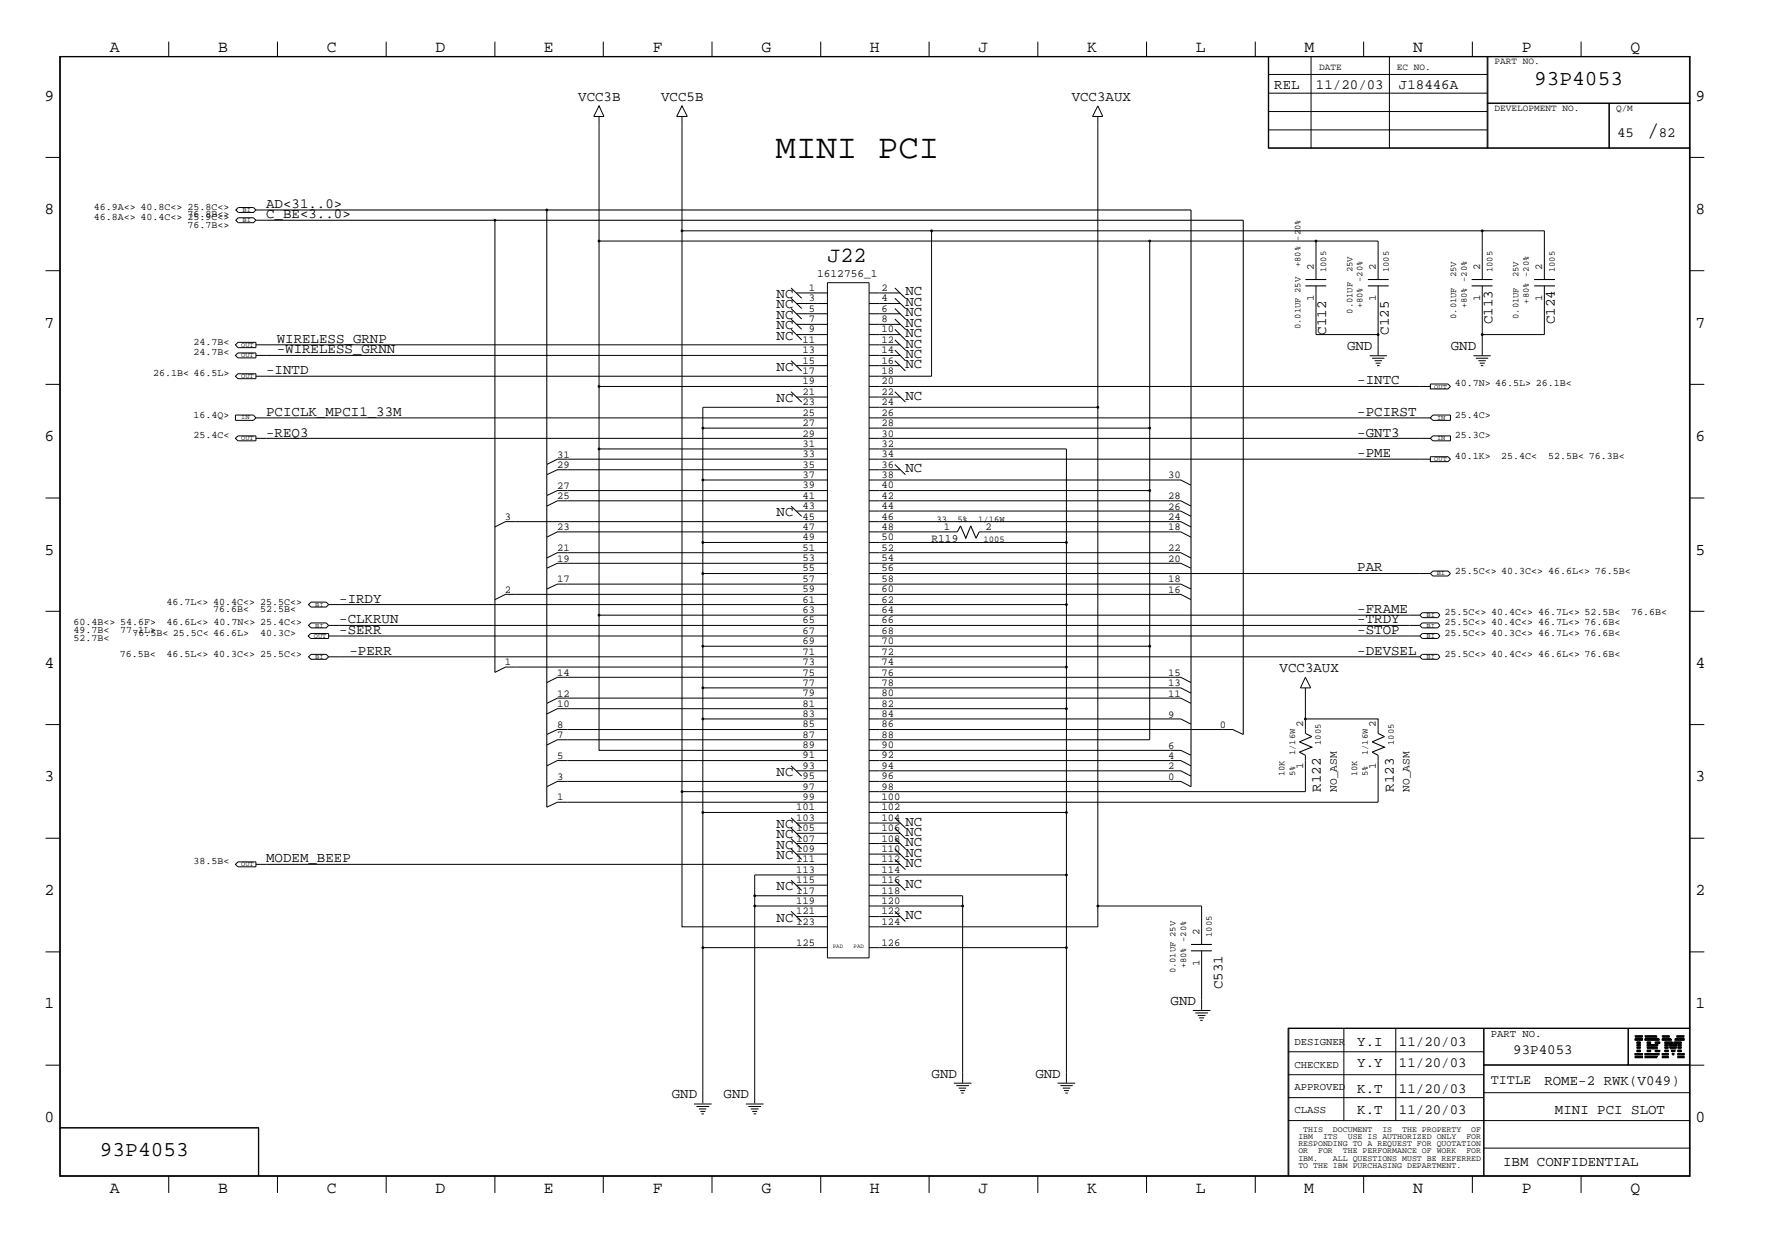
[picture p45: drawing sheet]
<svg xmlns="http://www.w3.org/2000/svg" width="423mm" height="300mm" viewBox="0 0 423 300" stroke-linecap="round" stroke-linejoin="round" font-family="sans-serif">
<defs><g id="words">
<text font-size="8.2" x="186" y="37.9">MINI PCI</text>
<g font-size="5.2">
<text x="395" y="32.9">/</text>
<text x="198.5" y="62.8">J22</text>
</g>
<g font-size="5.1">
<text x="368" y="20.5">93P4053</text>
<text x="24" y="277.2">93P4053</text>
</g>
<g font-size="4">
<text x="26.3" y="12.5">A</text>
<text x="52.3" y="12.5">B</text>
<text x="78.4" y="12.5">C</text>
<text x="104.5" y="12.5">D</text>
<text x="130.5" y="12.5">E</text>
<text x="156.5" y="12.5">F</text>
<text x="182.6" y="12.5">G</text>
<text x="208.6" y="12.5">H</text>
<text x="234.7" y="12.5">J</text>
<text x="260.8" y="12.5">K</text>
<text x="286.9" y="12.5">L</text>
<text x="312.8" y="12.5">M</text>
<text x="338.9" y="12.5">N</text>
<text x="365" y="12.5">P</text>
<text x="391.1" y="12.5">Q</text>
<text x="10.7" y="24.1">9</text>
<text x="406.7" y="24.1">9</text>
<text x="10.7" y="51.4">8</text>
<text x="406.7" y="51.4">8</text>
<text x="10.7" y="78.6">7</text>
<text x="406.7" y="78.6">7</text>
<text x="10.7" y="105.8">6</text>
<text x="406.7" y="105.8">6</text>
<text x="10.7" y="133.1">5</text>
<text x="406.7" y="133.1">5</text>
<text x="10.7" y="160.2">4</text>
<text x="406.7" y="160.2">4</text>
<text x="10.7" y="187.5">3</text>
<text x="406.7" y="187.5">3</text>
<text x="10.7" y="214.6">2</text>
<text x="406.7" y="214.6">2</text>
<text x="10.7" y="241.9">1</text>
<text x="406.7" y="241.9">1</text>
<text x="10.7" y="269.2">0</text>
<text x="406.7" y="269.2">0</text>
<text x="26.3" y="286.2">A</text>
<text x="52.3" y="286.2">B</text>
<text x="78.4" y="286.2">C</text>
<text x="104.5" y="286.2">D</text>
<text x="130.5" y="286.2">E</text>
<text x="156.5" y="286.2">F</text>
<text x="182.6" y="286.2">G</text>
<text x="208.6" y="286.2">H</text>
<text x="234.7" y="286.2">J</text>
<text x="260.8" y="286.2">K</text>
<text x="286.9" y="286.2">L</text>
<text x="312.8" y="286.2">M</text>
<text x="338.9" y="286.2">N</text>
<text x="365" y="286.2">P</text>
<text x="391.1" y="286.2">Q</text>
</g>
<g font-size="3.4">
<text x="305.6" y="21.4">REL</text>
<text x="315.6" y="21.4">11/20/03</text>
<text x="335.5" y="21.4">J18446A</text>
<text x="138.7" y="24.2">VCC3B</text>
<text x="158.6" y="24.2">VCC5B</text>
<text x="257" y="24.2">VCC3AUX</text>
<text x="387.9" y="32.9">45</text>
<text x="397.8" y="32.9">82</text>
<text x="63.8" y="49.9">AD&lt;31..0&gt;</text>
<text x="63.8" y="52.3">C_BE&lt;3..0&gt;</text>
<text x="186.3" y="71.5">NC</text>
<text x="217.2" y="70.9">NC</text>
<text x="186.3" y="74">NC</text>
<text x="186.3" y="76.5">NC</text>
<text x="217.2" y="73.4">NC</text>
<text x="217.2" y="75.9">NC</text>
<text x="358" y="77.8" transform="rotate(-90 358 77.8)">C113</text>
<text x="373" y="77.8" transform="rotate(-90 373 77.8)">C124</text>
<text x="66.4" y="82.3">WIRELESS_GRNP</text>
<text x="186.3" y="79">NC</text>
<text x="186.3" y="81.4">NC</text>
<text x="217.2" y="78.4">NC</text>
<text x="217.2" y="83.4">NC</text>
<text x="217.2" y="80.9">NC</text>
<text x="318.1" y="80.3" transform="rotate(-90 318.1 80.3)">C112</text>
<text x="323.1" y="84">GND</text>
<text x="333.1" y="80.3" transform="rotate(-90 333.1 80.3)">C125</text>
<text x="348" y="84">GND</text>
<text x="63.8" y="89.7">-INTD</text>
<text x="66.4" y="84.8">-WIRELESS_GRNN</text>
<text x="186.3" y="88.9">NC</text>
<text x="217.2" y="85.9">NC</text>
<text x="217.2" y="88.3">NC</text>
<text x="217.2" y="95.8">NC</text>
<text x="325.5" y="92.2">-INTC</text>
<text x="63.8" y="99.7">PCICLK_MPCI1_33M</text>
<text x="186.3" y="96.4">NC</text>
<text x="325.5" y="99.7">-PCIRST</text>
<text x="63.8" y="104.7">-REQ3</text>
<text x="325.5" y="104.7">-GNT3</text>
<text x="217.2" y="113.3">NC</text>
<text x="325.5" y="109.6">-PME</text>
<text x="186.3" y="123.9">NC</text>
<text x="325.5" y="137.1">PAR</text>
<text x="81.4" y="144.6">-IRDY</text>
<text x="81.4" y="149.5">-CLKRUN</text>
<text x="325.5" y="147.1">-FRAME</text>
<text x="325.5" y="149.5">-TRDY</text>
<text x="81.4" y="152.1">-SERR</text>
<text x="325.5" y="152.1">-STOP</text>
<text x="83.8" y="157.1">-PERR</text>
<text x="306.9" y="161.3">VCC3AUX</text>
<text x="325.5" y="157.1">-DEVSEL</text>
<text x="186.3" y="186.2">NC</text>
<text x="316.8" y="189.9" transform="rotate(-90 316.8 189.9)">R122</text>
<text x="334.3" y="189.9" transform="rotate(-90 334.3 189.9)">R123</text>
<text x="186.3" y="201.1">NC</text>
<text x="186.3" y="203.6">NC</text>
<text x="186.3" y="198.6">NC</text>
<text x="217.2" y="203">NC</text>
<text x="217.2" y="200.5">NC</text>
<text x="217.2" y="198">NC</text>
<text x="63.8" y="206.8">MODEM_BEEP</text>
<text x="186.3" y="206.1">NC</text>
<text x="217.2" y="205.5">NC</text>
<text x="217.2" y="207.9">NC</text>
<text x="186.3" y="213.5">NC</text>
<text x="217.2" y="212.9">NC</text>
<text x="186.3" y="221.1">NC</text>
<text x="217.2" y="220.5">NC</text>
<text x="293.2" y="237.3" transform="rotate(-90 293.2 237.3)">C531</text>
<text x="280.8" y="241">GND</text>
<text x="325.5" y="251">Y.I</text>
<text x="335.5" y="251">11/20/03</text>
<text x="325.5" y="255.9">Y.Y</text>
<text x="335.5" y="255.9">11/20/03</text>
<text x="363" y="252.7">93P4053</text>
<text x="161.1" y="263.5">GND</text>
<text x="173.6" y="263.5">GND</text>
<text x="223.4" y="258.5">GND</text>
<text x="248.3" y="258.5">GND</text>
<text x="325.5" y="262.2">K.T</text>
<text x="335.5" y="262.2">11/20/03</text>
<text x="370.4" y="260.2">ROME-2 RWK(V049)</text>
<text x="325.5" y="267.2">K.T</text>
<text x="335.5" y="267.2">11/20/03</text>
<text x="373" y="267.2">MINI PCI SLOT</text>
<text x="360.5" y="279.7">IBM CONFIDENTIAL</text>
</g>
<text font-size="3.2" x="357.5" y="260">TITLE</text>
<g font-size="2.7">
<text x="196" y="66.5">1612756_1</text>
<text x="223.4" y="130.1">R119</text>
<text x="320.6" y="189.9" transform="rotate(-90 320.6 189.9)">NO_ASM</text>
<text x="338.1" y="189.9" transform="rotate(-90 338.1 189.9)">NO_ASM</text>
</g>
<g font-size="2.5">
<text x="315.1" y="64.9" transform="rotate(-90 315.1 64.9)">2</text>
<text x="330" y="64.9" transform="rotate(-90 330 64.9)">2</text>
<text x="355" y="64.9" transform="rotate(-90 355 64.9)">2</text>
<text x="369.9" y="64.9" transform="rotate(-90 369.9 64.9)">2</text>
<text x="194" y="69.8">1</text>
<text x="211.4" y="69.8">2</text>
<text x="194" y="74.8">5</text>
<text x="194" y="72.3">3</text>
<text x="194" y="77.3">7</text>
<text x="211.4" y="72.3">4</text>
<text x="211.4" y="74.8">6</text>
<text x="211.4" y="77.3">8</text>
<text x="315.1" y="72.3" transform="rotate(-90 315.1 72.3)">1</text>
<text x="330" y="72.3" transform="rotate(-90 330 72.3)">1</text>
<text x="355" y="72.3" transform="rotate(-90 355 72.3)">1</text>
<text x="369.9" y="72.3" transform="rotate(-90 369.9 72.3)">1</text>
<text x="192.4" y="82.3">11</text>
<text x="194" y="79.8">9</text>
<text x="211.4" y="79.8">10</text>
<text x="211.4" y="82.3">12</text>
<text x="192.4" y="84.8">13</text>
<text x="192.4" y="87.2">15</text>
<text x="192.4" y="89.7">17</text>
<text x="211.4" y="84.8">14</text>
<text x="211.4" y="87.2">16</text>
<text x="211.4" y="89.7">18</text>
<text x="192.4" y="92.2">19</text>
<text x="192.4" y="94.7">21</text>
<text x="211.4" y="92.2">20</text>
<text x="211.4" y="94.7">22</text>
<text x="192.4" y="99.7">25</text>
<text x="192.4" y="97.2">23</text>
<text x="211.4" y="99.7">26</text>
<text x="211.4" y="97.2">24</text>
<text x="192.4" y="102.2">27</text>
<text x="192.4" y="107.2">31</text>
<text x="192.4" y="104.7">29</text>
<text x="211.4" y="102.2">28</text>
<text x="211.4" y="107.2">32</text>
<text x="211.4" y="104.7">30</text>
<text x="133.6" y="112.3">29</text>
<text x="133.6" y="109.8">31</text>
<text x="192.4" y="112.2">35</text>
<text x="192.4" y="109.6">33</text>
<text x="211.4" y="112.2">36</text>
<text x="211.4" y="109.6">34</text>
<text x="133.6" y="117.3">27</text>
<text x="133.6" y="119.7">25</text>
<text x="192.4" y="119.6">41</text>
<text x="192.4" y="117.2">39</text>
<text x="192.4" y="114.6">37</text>
<text x="211.4" y="119.6">42</text>
<text x="211.4" y="117.2">40</text>
<text x="211.4" y="114.6">38</text>
<text x="280.2" y="114.7">30</text>
<text x="280.2" y="119.7">28</text>
<text x="121.1" y="124.7">3</text>
<text x="192.4" y="124.6">45</text>
<text x="192.4" y="122.2">43</text>
<text x="211.4" y="124.6">46</text>
<text x="211.4" y="122.2">44</text>
<text x="280.2" y="124.7">24</text>
<text x="280.2" y="122.3">26</text>
<text x="133.6" y="127.3">23</text>
<text x="192.4" y="129.6">49</text>
<text x="192.4" y="127.1">47</text>
<text x="211.4" y="129.6">50</text>
<text x="211.4" y="127.1">48</text>
<text x="226.4" y="127.1">1</text>
<text x="236.4" y="127.1">2</text>
<text x="280.2" y="127.3">18</text>
<text x="133.6" y="134.7">19</text>
<text x="133.6" y="132.2">21</text>
<text x="192.4" y="137.1">55</text>
<text x="192.4" y="134.6">53</text>
<text x="192.4" y="132.1">51</text>
<text x="211.4" y="137.1">56</text>
<text x="211.4" y="134.6">54</text>
<text x="211.4" y="132.1">52</text>
<text x="280.2" y="132.2">22</text>
<text x="280.2" y="134.7">20</text>
<text x="121.1" y="142.2">2</text>
<text x="133.6" y="139.7">17</text>
<text x="192.4" y="142.1">59</text>
<text x="192.4" y="139.6">57</text>
<text x="211.4" y="142.1">60</text>
<text x="211.4" y="139.6">58</text>
<text x="280.2" y="139.7">18</text>
<text x="280.2" y="142.2">16</text>
<text x="192.4" y="149.5">65</text>
<text x="192.4" y="147.1">63</text>
<text x="192.4" y="144.6">61</text>
<text x="211.4" y="149.5">66</text>
<text x="211.4" y="147.1">64</text>
<text x="211.4" y="144.6">62</text>
<text x="192.4" y="154.5">69</text>
<text x="192.4" y="152.1">67</text>
<text x="211.4" y="154.5">70</text>
<text x="211.4" y="152.1">68</text>
<text x="121.1" y="159.6">1</text>
<text x="192.4" y="159.5">73</text>
<text x="192.4" y="157.1">71</text>
<text x="211.4" y="159.5">74</text>
<text x="211.4" y="157.1">72</text>
<text x="133.6" y="162.1">14</text>
<text x="133.6" y="167.1">12</text>
<text x="192.4" y="167">79</text>
<text x="192.4" y="164.5">77</text>
<text x="192.4" y="162.1">75</text>
<text x="211.4" y="167">80</text>
<text x="211.4" y="164.5">78</text>
<text x="211.4" y="162.1">76</text>
<text x="280.2" y="162.1">15</text>
<text x="280.2" y="164.6">13</text>
<text x="280.2" y="167.1">11</text>
<text x="133.6" y="169.6">10</text>
<text x="192.4" y="172">83</text>
<text x="192.4" y="169.5">81</text>
<text x="211.4" y="172">84</text>
<text x="211.4" y="169.5">82</text>
<text x="280.2" y="172.1">9</text>
<text x="133.6" y="174.6">8</text>
<text x="133.6" y="177">7</text>
<text x="192.4" y="179.5">89</text>
<text x="192.4" y="177">87</text>
<text x="192.4" y="174.5">85</text>
<text x="211.4" y="179.5">90</text>
<text x="211.4" y="177">88</text>
<text x="211.4" y="174.5">86</text>
<text x="280.2" y="179.6">6</text>
<text x="292.6" y="174.6">0</text>
<text x="312.6" y="174.5" transform="rotate(-90 312.6 174.5)">2</text>
<text x="330" y="174.5" transform="rotate(-90 330 174.5)">2</text>
<text x="133.6" y="182">5</text>
<text x="192.4" y="184.5">93</text>
<text x="192.4" y="181.9">91</text>
<text x="211.4" y="184.5">94</text>
<text x="211.4" y="181.9">92</text>
<text x="280.2" y="184.6">2</text>
<text x="280.2" y="182">4</text>
<text x="312.6" y="184.5" transform="rotate(-90 312.6 184.5)">1</text>
<text x="330" y="184.5" transform="rotate(-90 330 184.5)">1</text>
<text x="133.6" y="187">3</text>
<text x="192.4" y="191.9">99</text>
<text x="192.4" y="189.4">97</text>
<text x="192.4" y="186.9">95</text>
<text x="211.4" y="191.9">100</text>
<text x="211.4" y="189.4">98</text>
<text x="211.4" y="186.9">96</text>
<text x="280.2" y="187">0</text>
<text x="133.6" y="192">1</text>
<text x="190.9" y="196.9">103</text>
<text x="190.9" y="194.4">101</text>
<text x="211.4" y="196.9">104</text>
<text x="211.4" y="194.4">102</text>
<text x="190.9" y="201.9">107</text>
<text x="190.9" y="199.4">105</text>
<text x="211.4" y="201.9">108</text>
<text x="211.4" y="199.4">106</text>
<text x="190.9" y="209.4">113</text>
<text x="190.9" y="206.8">111</text>
<text x="190.9" y="204.4">109</text>
<text x="211.4" y="209.4">114</text>
<text x="211.4" y="206.8">112</text>
<text x="211.4" y="204.4">110</text>
<text x="190.9" y="214.4">117</text>
<text x="190.9" y="211.8">115</text>
<text x="211.4" y="214.4">118</text>
<text x="211.4" y="211.8">116</text>
<text x="190.9" y="221.8">123</text>
<text x="190.9" y="219.4">121</text>
<text x="190.9" y="216.8">119</text>
<text x="211.4" y="221.8">124</text>
<text x="211.4" y="219.4">122</text>
<text x="211.4" y="216.8">120</text>
<text x="190.9" y="226.8">125</text>
<text x="211.4" y="226.8">126</text>
<text x="287.7" y="224.4" transform="rotate(-90 287.7 224.4)">2</text>
<text x="287.7" y="231.8" transform="rotate(-90 287.7 231.8)">1</text>
<text x="310.5" y="250.6">DESIGNER</text>
<text x="357.5" y="248.8">PART NO.</text>
<text x="310.5" y="256.1">CHECKED</text>
<text x="310.5" y="261.5">APPROVED</text>
<text x="310.5" y="267">CLASS</text>
</g>
<g font-size="2.4">
<text x="22.5" y="50.4">46.9A&lt;&gt; 40.8C&lt;&gt; 25.8C&lt;&gt;</text>
<text x="22.5" y="52.8">46.8A&lt;&gt; 40.4C&lt;&gt; 25.9C&lt;&gt;</text>
<text x="45" y="52.2">76.8B&lt;&gt;</text>
<text x="45" y="54.6">76.7B&lt;&gt;</text>
<text x="46.4" y="82.7">24.7B&lt;</text>
<text x="46.4" y="85.3">24.7B&lt;</text>
<text x="36.7" y="90.3">26.1B&lt; 46.5L&gt;</text>
<text x="348.9" y="92.7">40.7N&gt; 46.5L&gt; 26.1B&lt;</text>
<text x="46.4" y="100.2">16.4Q&gt;</text>
<text x="348.9" y="100.2">25.4C&gt;</text>
<text x="46.4" y="105.2">25.4C&lt;</text>
<text x="348.9" y="105.2">25.3C&gt;</text>
<text x="348.9" y="110.2">40.1K&gt;</text>
<text x="360.1" y="110.2">25.4C&lt;</text>
<text x="371.3" y="110.2">52.5B&lt; 76.3B&lt;</text>
<text x="348.9" y="137.6">25.5C&lt;&gt; 40.3C&lt;&gt; 46.6L&lt;&gt; 76.5B&lt;</text>
<text x="40" y="145">46.7L&lt;&gt; 40.4C&lt;&gt; 25.5C&lt;&gt;</text>
<text x="51.1" y="146.9">76.6B&lt;</text>
<text x="62.4" y="146.9">52.5B&lt;</text>
<text x="346.5" y="147.6">25.5C&lt;&gt; 40.4C&lt;&gt; 46.7L&lt;&gt; 52.5B&lt;</text>
<text x="391.2" y="147.6">76.6B&lt;</text>
<text x="17.6" y="153.7">52.7B&lt;</text>
<text x="17.6" y="151.8">49.7B&lt;</text>
<text x="17.6" y="150">60.4B&lt;&gt; 54.6F&gt;</text>
<text x="28.8" y="151.8">77.1L&gt;</text>
<text x="31.8" y="152.6">76.5B&lt; 25.5C&lt; 46.6L&gt;</text>
<text x="40" y="150">46.6L&lt;&gt; 40.7N&lt;&gt; 25.4C&lt;&gt;</text>
<text x="62.4" y="152.6">40.3C&gt;</text>
<text x="346.5" y="150">25.5C&lt;&gt; 40.4C&lt;&gt; 46.7L&lt;&gt; 76.6B&lt;</text>
<text x="346.5" y="152.6">25.5C&lt;&gt; 40.3C&lt;&gt; 46.7L&lt;&gt; 76.6B&lt;</text>
<text x="28.7" y="157.6">76.5B&lt;</text>
<text x="40" y="157.6">46.5L&lt;&gt; 40.3C&lt;&gt; 25.5C&lt;&gt;</text>
<text x="346.5" y="157.6">25.5C&lt;&gt; 40.4C&lt;&gt; 46.6L&lt;&gt; 76.6B&lt;</text>
<text x="46.4" y="207.3">38.5B&lt;</text>
</g>
<g font-size="2.3">
<text x="316.4" y="16.7">DATE</text>
<text x="335" y="16.7">EC NO.</text>
<text x="358.5" y="15.2">PART NO.</text>
<text x="358.5" y="26.6">DEVELOPMENT NO.</text>
<text x="387.6" y="26.6">Q/M</text>
</g>
<g font-size="2.1">
<text x="311.9" y="64.1" transform="rotate(-90 311.9 64.1)">+80% -20%</text>
<text x="318.1" y="65.3" transform="rotate(-90 318.1 65.3)">1005</text>
<text x="324.4" y="65.3" transform="rotate(-90 324.4 65.3)">25V</text>
<text x="333.1" y="65.3" transform="rotate(-90 333.1 65.3)">1005</text>
<text x="358" y="65.3" transform="rotate(-90 358 65.3)">1005</text>
<text x="373" y="65.3" transform="rotate(-90 373 65.3)">1005</text>
<text x="349.2" y="66.5" transform="rotate(-90 349.2 66.5)">25V</text>
<text x="364.2" y="66.5" transform="rotate(-90 364.2 66.5)">25V</text>
<text x="324.4" y="75.3" transform="rotate(-90 324.4 75.3)">0.01UF</text>
<text x="326.8" y="74" transform="rotate(-90 326.8 74)">+80% -20%</text>
<text x="349.2" y="76.5" transform="rotate(-90 349.2 76.5)">0.01UF</text>
<text x="351.8" y="74" transform="rotate(-90 351.8 74)">+80% -20%</text>
<text x="364.2" y="76.5" transform="rotate(-90 364.2 76.5)">0.01UF</text>
<text x="366.7" y="72.8" transform="rotate(-90 366.7 72.8)">+80% -20%</text>
<text x="311.9" y="79" transform="rotate(-90 311.9 79)">0.01UF 25V</text>
<text x="224.6" y="125.1">33</text>
<text x="229.6" y="125.1">5%</text>
<text x="234.6" y="125.1">1/16W</text>
<text x="235.9" y="130.1">1005</text>
<text x="316.8" y="178.7" transform="rotate(-90 316.8 178.7)">1005</text>
<text x="334.3" y="178.7" transform="rotate(-90 334.3 178.7)">1005</text>
<text x="310.6" y="181.2" transform="rotate(-90 310.6 181.2)">1/16W</text>
<text x="328.1" y="181.2" transform="rotate(-90 328.1 181.2)">1/16W</text>
<text x="308.1" y="186.2" transform="rotate(-90 308.1 186.2)">10K</text>
<text x="310.6" y="186.2" transform="rotate(-90 310.6 186.2)">5%</text>
<text x="325.5" y="186.2" transform="rotate(-90 325.5 186.2)">10K</text>
<text x="328.1" y="186.2" transform="rotate(-90 328.1 186.2)">5%</text>
<text x="290.7" y="224.8" transform="rotate(-90 290.7 224.8)">1005</text>
<text x="281.9" y="233.5" transform="rotate(-90 281.9 233.5)">0.01UF 25V</text>
<text x="284.5" y="232.3" transform="rotate(-90 284.5 232.3)">+80% -20%</text>
</g>
<g font-size="2">
<text x="311.4" y="273.2">IBM</text>
<text x="311.4" y="275">RESPONDING TO A REQUEST FOR QUOTATION</text>
<text x="312.6" y="271.4">THIS</text>
<text x="317.3" y="273.2">ITS</text>
<text x="319.7" y="271.4">DOCUMENT</text>
<text x="323.3" y="273.2">USE IS AUTHORIZED ONLY</text>
<text x="331.6" y="271.4">IS</text>
<text x="336.3" y="271.4">THE PROPERTY</text>
<text x="351.7" y="273.2">FOR</text>
<text x="352.9" y="271.4">OF</text>
<text x="311.4" y="276.7">OR</text>
<text x="311.4" y="278.6">IBM.</text>
<text x="311.4" y="280.2">TO THE IBM PURCHASING DEPARTMENT.</text>
<text x="316.1" y="276.7">FOR</text>
<text x="319.7" y="278.6">ALL QUESTIONS MUST BE REFERRED</text>
<text x="322.1" y="276.7">THE PERFORMANCE OF WORK</text>
<text x="351.7" y="276.7">FOR</text>
</g>
<g font-size="1.7">
<text x="58.2" y="53.3">BI</text>
<text x="58.2" y="50.8">BI</text>
<text x="57.8" y="83.2">OUT</text>
<text x="57.8" y="85.7">OUT</text>
<text x="57.8" y="90.7">OUT</text>
<text x="344" y="93.2">OUT</text>
<text x="57.8" y="100.6">IN</text>
<text x="344.7" y="100.7">IN</text>
<text x="57.8" y="105.7">OUT</text>
<text x="344.7" y="105.7">IN</text>
<text x="344" y="110.7">OUT</text>
<text x="344.6" y="138">BI</text>
<text x="75.6" y="145.5">BI</text>
<text x="342.1" y="148">BI</text>
<text x="75.3" y="153">OUT</text>
<text x="75.6" y="150.5">BI</text>
<text x="342.1" y="153">BI</text>
<text x="342.1" y="150.5">BI</text>
<text x="75.6" y="158">BI</text>
<text x="342.1" y="158">BI</text>
<text x="57.8" y="207.9">OUT</text>
</g>
<g font-size="1.4">
<text x="199.7" y="227.3">PAD</text>
<text x="204.7" y="227.3">PAD</text>
</g>
</g></defs>
<g fill="none" stroke="#000" stroke-width=".24">
<path d="M14.3 13.5h391.1v268.7h-391.1zM14.5 13.6h390.7v268.4h-390.7zM40.5 10v3.5M66.5 10v3.5M92.6 10v3.5M118.7 10v3.5M144.7 10v3.5M170.8 10v3.5M196.9 10v3.5M222.8 10v3.5M248.9 10v3.5M275 10v3.5"/>
<path d="M301.1 10v3.5M304.2 13.5v22.1h101.2M304.2 17.9h52.5M304.3 13.5v22.1M314.5 13.5v22.1M327.1 10v3.5M333.2 13.5v22.1M353.1 10v3.5M356.7 13.5v22.1M356.9 13.5v22.1M379.2 10v3.5M10.9 37.8h3.4"/>
<path d="M143.7 25.4l1.2 2.5h-2.5zM143.7 27.9v29.9M163.6 25.4l1.2 2.5h-2.5zM163.6 27.9v162M263.3 27.9v194.4h-54.9M263.3 25.4l1.2 2.5h-2.5zM304.2 35.5h101.2M304.2 26.8h52.5M304.2 22.4h52.5M304.3 31.2h52.4M356.7 24.8h48.7M356.7 24.7h48.7"/>
<path d="M385.9 24.8v10.8M386 24.8v10.8M405.4 37.8h3.4M56.6 52.8l.6-.6h3.6l.6 .6-.6 .6h-3.6zM56.6 50.4l.6-.6h3.6l.6 .6-.6 .6h-3.6zM61.4 52.8h2.4M61.4 50.4h2.4M143.7 57.8v34.9h54.8M143.7 57.8h186.8v9.3M163.6 55.4h59.8M275.8 57.8v44.9M315.6 57.8v9.3"/>
<path d="M355.5 55.4h-132.1v34.9h-15M355.5 55.4v11.7M355.5 55.4h14.9v11.7M10.9 64.9h3.4M189.7 76.5l2.6 2.5M189.7 71.5l2.6 2.5M189.7 69.1l2.6 2.4M189.7 74l2.6 2.5M189.7 79l2.6 2.5M191 77.8h7.5M191 75.3h7.5M191 72.8h7.5"/>
<path d="M191 70.3h7.5M198.5 67.8h9.9v162h-9.9zM208.4 77.8h7.5M208.4 75.3h7.5M208.4 72.8h7.5M208.4 70.3h7.5M214.6 76.5l2.6 2.5M214.6 69.1l2.6 2.4M214.6 71.5l2.6 2.5M214.6 74l2.6 2.5M214.6 79l2.6 2.5M315.6 68.6v11.7h14.9"/>
<path d="M330.5 68.6v16.7M355.5 68.6v16.7M370.4 68.6v11.7h-14.9M405.4 64.9h3.4M10.9 92.2h3.4M56.5 90.3l.6-.6h4.3v1.1h-4.3zM56.5 99.6h4.3l.6 .6-.6 .6h-4.3zM57.1 84.7h4.3v1.2h-4.3l-.6-.6zM57.1 82.1h4.3v1.3h-4.3l-.6-.7zM61.4 90.3h137.1M61.4 85.3h137.1M61.4 82.7h137.1"/>
<path d="M143.7 92.7v15M189.7 86.5l2.6 2.5M189.7 94l2.6 2.4M191 95.3h7.5M191 87.7h7.5M191 80.3h7.5M198.5 97.7h-29.9v167M208.4 97.7h54.9M208.4 95.3h7.5M208.4 92.7h134.7M208.4 87.7h7.5M208.4 85.3h7.5"/>
<path d="M208.4 82.7h7.5M208.4 80.3h7.5M214.6 94l2.6 2.4M214.6 84l2.6 2.5M214.6 81.5l2.6 2.5M214.6 86.5l2.6 2.5M328.5 85.3h4.2M329.1 85.9h3M329.7 86.5h1.8M329.9 87.1h1.2M330.3 87.7h.6M343.1 92.1h4.2l.6 .6-.6 .6h-4.2z"/>
<path d="M343.7 99.6h4.2v1.2h-4.2l-.6-.6zM353.4 85.3h4.1M354 85.9h3M354.6 86.5h1.8M354.9 87.1h1.2M355.2 87.7h.6M405.4 92.2h3.4M10.9 119.5h3.4M57.1 104.6h4.3v1.1h-4.3l-.6-.5zM61.4 105.2h137.1M61.4 100.2h137.1M143.7 107.7v72.3h54.8"/>
<path d="M143.7 107.7h54.8M168.6 115.1h29.9M168.6 102.7h29.9M198.5 117.7h-64.8l-2.6 1.2M198.5 110.2h-64.8l-2.6 1.2M198.5 112.7h-64.8l-2.6 1.2M208.4 115.1h74.8l2.5 1.3M208.4 102.7h67.4v15M208.4 117.7h67.4M208.4 112.7h7.5M208.4 110.2h134.7M208.4 107.7h47.4v152.1"/>
<path d="M208.4 105.2h134.7M208.4 100.2h134.7M214.6 111.4l2.6 2.5M275.8 117.7v59.8h-67.4M343.1 109.6h4.2l.6 .6-.6 .5h-4.2zM343.7 104.6h4.2v1.1h-4.2l-.6-.5zM405.4 119.5h3.4M168.6 137.6h29.9M168.6 130.1h29.9M189.7 121.4l2.6 2.5M191 122.6h7.5M198.5 135.1h-64.8l-2.6 1.2"/>
<path d="M198.5 132.6h-64.8l-2.6 1.3M198.5 125.1h-77.3l-2.5 1.3M198.5 127.6h-64.8l-2.6 1.3M198.5 120.1h-64.8l-2.6 1.3M208.4 135.1h74.8l2.5 1.2M208.4 132.6h74.8l2.5 1.3M208.4 125.1h74.8l2.5 1.3M208.4 122.6h74.8l2.5 1.3M208.4 120.1h74.8l2.5 1.3M208.4 137.6h134.7M208.4 130.1h47.4M208.4 127.6h21.2"/>
<path d="M234.9 127.6h48.3l2.5 1.3M343.7 137h3.6l.6 .6-.6 .6h-3.6l-.6-.6zM10.9 146.6h3.4M73.9 152.6l.6-.6h4.3v1.2h-4.3zM74 157.6l.6-.6h3.6l.6 .6-.6 .6h-3.6zM74 150l.6-.6h3.6l.6 .6-.6 .6h-3.6zM74.6 144.4h3.6l.6 .6-.6 .6h-3.6l-.6-.6zM78.8 157.6h119.7M78.8 152.6h119.7M78.8 150h119.7M78.8 145h119.7M143.7 147.6h54.8"/>
<path d="M168.6 155h29.9M198.5 142.6h-77.3l-2.5 1.2M198.5 140.1h-64.8l-2.6 1.2M208.4 142.6h74.8l2.5 1.2M208.4 140.1h74.8l2.5 1.2M208.4 157.6h132.1M208.4 155h67.4M208.4 152.6h132.1M208.4 150h132.1M208.4 147.6h132.1M208.4 145h47.4M340.5 152.6l.6-.6h3.7l.6 .6-.6 .6h-3.7z"/>
<path d="M340.5 157.6l.6-.6h3.7l.6 .6-.6 .6h-3.7zM340.5 150l.6-.6h3.7l.6 .6-.6 .6h-3.7zM341.1 147h3.7l.6 .6-.6 .6h-3.7l-.6-.6zM405.4 146.6h3.4M10.9 173.8h3.4M168.6 172.5h29.9M168.6 165h29.9M198.5 160h-77.3l-2.5 1.3M198.5 175h-64.8l-2.6 1.2M198.5 177.5h-64.8l-2.6 1.2M198.5 170h-64.8l-2.6 1.3M198.5 167.5h-64.8l-2.6 1.2"/>
<path d="M198.5 162.5h-64.8l-2.6 1.2M208.4 167.5h74.8l2.5 1.2M208.4 172.5h74.8l2.5 1.2M208.4 165h74.8l2.5 1.3M208.4 162.5h74.8l2.5 1.2M208.4 175h87.3l2.5 1.2M208.4 170h47.4M208.4 160h47.4M313.1 165v7.5h17.4v3.4M313.1 162.5l1.3 2.5h-2.5zM313.1 172.5v3.4M405.4 173.8h3.4"/>
<path d="M163.6 189.9v32.4h34.9M163.6 189.9h34.9M168.6 194.9h29.9M189.7 198.6l2.6 2.6M189.7 183.7l2.6 2.5M189.7 196.2l2.6 2.4M191 199.9h7.5M191 197.4h7.5M191 184.9h7.5M198.5 192.4h-64.8l-2.6 1.2M198.5 187.5h-64.8l-2.6 1.2M198.5 182.5h-64.8l-2.6 1.2"/>
<path d="M208.4 187.5h74.8l2.5 1.2M208.4 184.9h74.8l2.5 1.3M208.4 182.5h74.8l2.5 1.2M208.4 180h74.8l2.5 1.2M208.4 199.9h7.5M208.4 197.4h7.5M208.4 194.9h47.4M214.6 198.6l2.6 2.6M214.6 196.2l2.6 2.4M313.1 181.2v8.7h-104.7M330.5 181.2v11.2h-122.1M10.9 201.1h3.4"/>
<path d="M57.1 206.8h4.3v1.1h-4.3l-.6-.6zM61.4 207.3h137.1M181 217.3h17.5M181 214.9h17.5M189.7 218.6l2.6 2.5M189.7 201.2l2.6 2.4M189.7 203.6l2.6 2.6M189.7 211.2l2.6 2.4M191 219.9h7.5M191 212.3h7.5M191 204.9h7.5M191 202.4h7.5"/>
<path d="M198.5 209.9h-17.5v54.8M208.4 217.3h22.5v42.5M208.4 219.9h7.5M208.4 214.9h22.5v2.4M208.4 212.3h7.5M208.4 209.9h47.4M208.4 207.3h7.5M208.4 204.9h7.5M208.4 202.4h7.5M214.6 218.6l2.6 2.5M214.6 203.6l2.6 2.6M214.6 201.2l2.6 2.4"/>
<path d="M214.6 211.2l2.6 2.4M214.6 206.2l2.6 2.4M263.3 217.3h24.9v9.3M405.4 201.1h3.4M10.9 228.3h3.4M168.6 227.3h29.9M208.4 227.3h47.4M288.2 228.1v14.1M405.4 228.3h3.4M10.9 255.5h3.4M228.8 259.8h4.2M253.7 259.8h4.2"/>
<path d="M286.1 242.4h4.2M286.7 243h3M287.3 243.6h1.8M287.6 244.2h1.2M287.9 244.8h.6M308.9 246.7h96.5M308.9 257.8h47M308.9 252.3h47M309.1 246.6v35.4M322.3 246.6v22.2M334.8 246.6v22.2M355.9 246.6v35.4"/>
<path d="M355.9 255.4h49.5M355.9 255.5h52.9M390.5 246.6v8.9M390.6 246.6v8.9M392.2 253.7h1.8zM392.2 253.6h1.8zM392.2 253.4l1.8 .1zM392.2 253l1.8 .1zM392.2 252.8l1.8 .1zM392.2 252.7l1.8 .1zM392.2 249.4l1.8 .1zM392.2 249.3l1.8 .1z"/>
<path d="M392.2 249.2l1.8 .1zM392.2 248.8h1.8zM392.2 248.7h1.8zM392.2 248.5l1.8 .1zM392.6 252.3h.8zM392.6 252.1l.8 .1zM392.6 252l.8 .1zM392.6 251.6h.8zM392.6 251.5h.8zM392.6 251.3l.8 .1zM392.6 250.9l.8 .1zM392.6 250.8h.8z"/>
<path d="M392.6 250.6l.8 .1zM392.6 250.2l.8 .1zM392.6 250l.8 .1zM392.6 249.9h.8zM394.5 253.7h2.8zM394.5 253.6h2.9zM394.5 253.4l3 .1zM394.5 248.8h3zM394.5 248.7h2.9zM394.5 248.5l2.8 .1zM394.5 253l3.3 .1zM394.5 252.8l3.4 .1z"/>
<path d="M394.5 252.7l3.4 .1zM394.5 249.4l3.4 .1zM394.5 249.3l3.4 .1zM394.5 249.2l3.3 .1zM395.1 251.6h2.6zM395.1 251.5h2.5zM395.1 251.3l2.4 .1zM395.1 250.9l2.4 .1zM395.1 250.8h2.5zM395.1 250.6l2.6 .1zM395.1 252.3h.8zM395.1 252.1l.8 .1z"/>
<path d="M395.1 252l.8 .1zM395.1 250.2l.8 .1zM395.1 250l.8 .1zM395.1 249.9h.8zM397 252.3h1.1zM397 252.1l1.1 .1zM397 252l1.1 .1zM397 250.2l1.1 .1zM397 250l1.1 .1zM397 249.9h1.1zM398.7 253.7h1.4zM398.7 253.6h1.4z"/>
<path d="M398.7 253.4l1.4 .1zM398.7 253l1.4 .1zM398.7 252.8l1.4 .1zM398.7 252.7l1.4 .1zM398.7 249.4l2.2 .1zM398.7 249.3l2.1 .1zM398.7 249.2l2 .1zM398.7 248.8h1.8zM398.7 248.7h1.8zM398.7 248.5l1.7 .1zM399.3 252.3h.8zM399.3 252.1l.8 .1z"/>
<path d="M399.3 252l.8 .1zM399.3 251.6h.8zM399.3 251.5h.8zM399.3 251.3l.8 .1zM399.3 250.9l.8 .1zM399.3 250.8h.8zM399.3 250.6l.8 .1zM399.3 250.2l1.9 .1zM399.3 250l1.9 .1zM399.3 249.9h1.8zM400.3 250.6l2 .1zM400.4 250.9l1.8 .1z"/>
<path d="M400.4 250.8h1.8zM400.5 251.3l1.6 .1zM400.6 251.5h1.5zM400.6 251.6h1.4zM400.9 252.1l.8 .1zM400.9 252l.8 .1zM401 252.3h.7zM401.1 252.7l.4 .1zM401.2 252.8l.3 .1zM401.2 253l.2 .1zM401.4 250.2l1.9 .1zM401.5 250l1.8 .1z"/>
<path d="M401.5 249.9h1.8zM401.7 249.4l2.2 .1zM401.8 249.3l2.1 .1zM401.8 249.2l2.1 .1zM402.1 248.8h1.8zM402.1 248.7h1.8zM402.2 248.5l1.7 .1zM402.4 253.7h1.5zM402.4 253.6h1.5zM402.4 253.4l1.5 .1zM402.4 253l1.5 .1zM402.4 252.8l1.5 .1z"/>
<path d="M402.4 252.7l1.5 .1zM402.4 252.3h.9zM402.4 252.1l.9 .1zM402.4 252l.9 .1zM402.4 251.6h.9zM402.4 251.5h.9zM402.4 251.3l.9 .1zM402.4 250.9l.9 .1zM402.4 250.8h.9zM402.4 250.6l.9 .1zM405.4 246.6h-96.5v35.4M14.3 270.5h47.8v11.5"/>
<path d="M14.3 270.6h47.8M62 270.5v11.5M166.5 264.8h4.2M167 265.4h3.1M167.6 266h1.8M168 266.6h1.2M168.2 267.2h.6M178.9 264.8h4.2M179.5 265.4h3M180.1 266h1.8M180.4 266.6h1.2M180.8 267.2h.6"/>
<path d="M229.4 260.4h3M230 261h1.7M230.3 261.6h1.2M230.5 262.2h.6M254.3 260.4h3M254.9 261h1.8M255.2 261.6h1.2M255.5 262.2h.6M308.9 268.8h96.5M308.9 263.3h47M355.9 275.4h49.5M355.9 262.1h49.5"/>
<path d="M40.5 282v4.2M66.5 282v4.2M92.6 282v4.2M118.7 282v4.2M144.7 282v4.2M170.8 282v4.2M196.9 282v4.2M222.8 282v4.2M248.9 282v4.2M275 282v4.2M301.1 282v4.2M327.1 282v4.2"/>
<path d="M353.1 282v4.2M379.2 282v4.2"/>
</g>
<g fill="none" stroke="#000" stroke-width=".25">
<path d="M63.8 50.4h67.3v143.2M63.8 52.8h234.4v123.4M118.7 52.8v108.5M131.1 50.4h154.6v138.3M313.1 68.6h5M313.1 67.1h5M328.1 68.6h5M328.1 67.1h5M353 68.6h5M353 67.1h5M368 68.6h5M368 67.1h5"/>
<path d="M229.6 127.6l.8-1.4 1.2 2.9 1.2-2.9 1.3 2.9 .8-1.5M313.1 175.9l1.5 .8-2.9 1.3 2.9 1.2-2.9 1.2 1.4 .8M330.5 175.9l1.6 .8-3 1.3 3 1.2-3 1.2 1.4 .8M285.7 228.1h5M285.7 226.6h5"/>
</g>
<g fill="#000">
<circle cx="118.7" cy="52.8" r=".34"/>
<circle cx="131.1" cy="50.4" r=".34"/>
<circle cx="143.7" cy="57.8" r=".34"/>
<circle cx="163.6" cy="55.4" r=".34"/>
<circle cx="223.4" cy="55.4" r=".34"/>
<circle cx="275.8" cy="57.8" r=".34"/>
<circle cx="315.6" cy="57.8" r=".34"/>
<circle cx="355.5" cy="55.4" r=".34"/>
<circle cx="143.7" cy="92.7" r=".34"/>
<circle cx="263.3" cy="97.7" r=".34"/>
<circle cx="330.5" cy="80.3" r=".34"/>
<circle cx="355.5" cy="80.3" r=".34"/>
<circle cx="143.7" cy="107.7" r=".34"/>
<circle cx="168.6" cy="115.1" r=".34"/>
<circle cx="168.6" cy="102.7" r=".34"/>
<circle cx="275.8" cy="117.7" r=".34"/>
<circle cx="275.8" cy="102.7" r=".34"/>
<circle cx="168.6" cy="137.6" r=".34"/>
<circle cx="168.6" cy="130.1" r=".34"/>
<circle cx="255.8" cy="130.1" r=".34"/>
<circle cx="143.7" cy="147.6" r=".34"/>
<circle cx="168.6" cy="155" r=".34"/>
<circle cx="255.8" cy="145" r=".34"/>
<circle cx="275.8" cy="155" r=".34"/>
<circle cx="168.6" cy="172.5" r=".34"/>
<circle cx="168.6" cy="165" r=".34"/>
<circle cx="255.8" cy="170" r=".34"/>
<circle cx="255.8" cy="160" r=".34"/>
<circle cx="313.1" cy="172.5" r=".34"/>
<circle cx="163.6" cy="189.9" r=".34"/>
<circle cx="168.6" cy="194.9" r=".34"/>
<circle cx="255.8" cy="194.9" r=".34"/>
<circle cx="181" cy="217.3" r=".34"/>
<circle cx="181" cy="214.9" r=".34"/>
<circle cx="230.9" cy="217.3" r=".34"/>
<circle cx="255.8" cy="209.9" r=".34"/>
<circle cx="263.3" cy="217.3" r=".34"/>
<circle cx="168.6" cy="227.3" r=".34"/>
<circle cx="255.8" cy="227.3" r=".34"/>
</g>
<use href="#words"/>
</svg>
